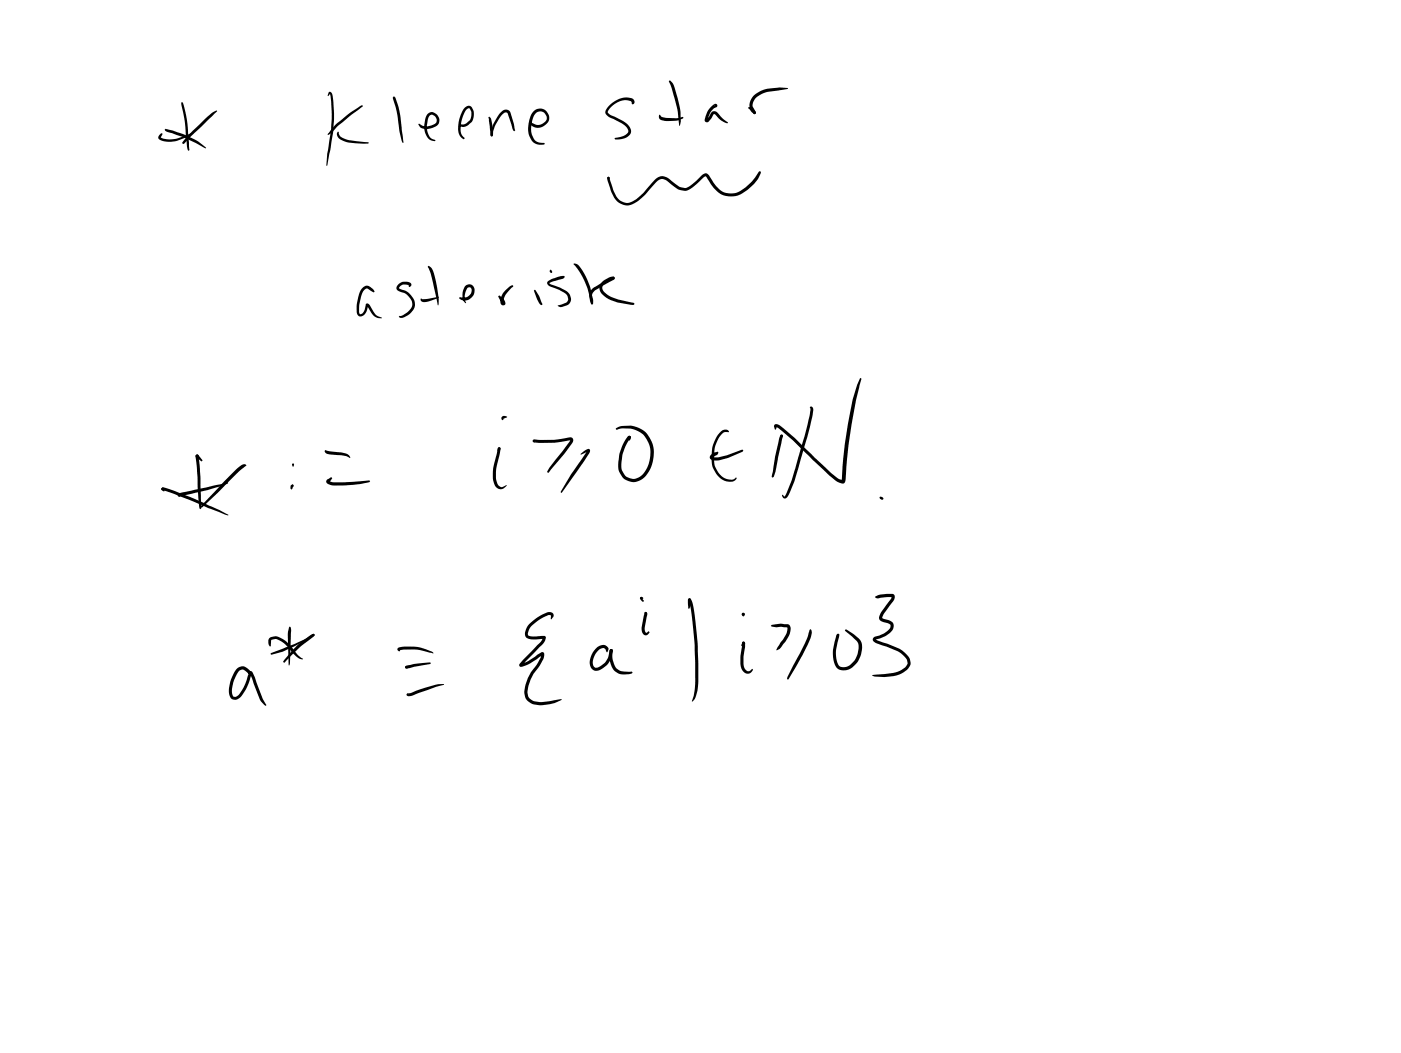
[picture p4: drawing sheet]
<svg xmlns="http://www.w3.org/2000/svg" width="108mm" height="81mm" viewBox="0 0 108 81" stroke-linecap="round" stroke-linejoin="round" font-family="sans-serif">
<g fill="#000">
<path d="M12.3 10.3h.2l-.1 .3a1.81 1.81 0 0 0 1.2 .1l1.3-.5-1.2 .6a1.29 1.29 0 0 1-1.5-.2zM12.7 10l.1-.1 .5 .2 .9 .3 1.1 .5 .6 .5-1.8-.8-1.2-.4zM14 7.9h.1a12.3 12.3 0 0 1 .4 3.7l-.1-.3-.2-1.9zM14.8 10.1l1.5-1.4 .4-.1-2.5 2.5h-.1v-.1zM25.3 7.1a.22 .22 0 0 1 .3 0 .22 .22 0 0 1 0 .3l.1 .5a12.8 12.8 0 0 1-.3 4l-.2 .9v-1a12.7 12.7 0 0 0 .3-4.4l-.1-.2h.1l-.2 .2zM25.9 9.6l1.2-1 .7-.5 .2 .1-2.7 2.2-.1-.1zM26 10.2l.1 .2a1.01 1.01 0 0 0 .9 .4l1.4 .2-.4 .1-1.1-.1a.89 .89 0 0 1-.9-.7zM30.3 7.5l.1-.1 .1 .1 .3 1 .3 2.5-.3-.8-.2-1.4zM33 8.8v-.1a.61 .61 0 0 1 .8 .5 .61 .61 0 0 1-.6 .7l-.3 .1-.4-.1-.3-.3 .1-.1 .6 .3 .6-.2 .2-.4-.3-.3-.1-.1-.2 .2-.2 .7a.94 .94 0 0 0 .7 1.1 .73 .73 0 0 1-.9-.8l.1-.8zM35.8 8.3l.3-.1h.2a.99 .99 0 0 1-.4 1.5l-.4 .1a.09 .09 0 0 1-.1-.1 .09 .09 0 0 1 .1-.1l.4-.1 .4-.3v-.5l-.1-.3-.1-.1-.2 .2a2.43 2.43 0 0 0-.3 1.9l.2 .3a.36 .36 0 0 1-.4-.4 2.52 2.52 0 0 1 .4-2zM37.6 9h.1l.1 .2 .2 .9a.24 .24 0 0 1-.2 .4zM38.6 8.7a.43 .43 0 0 1 .3-.3 .43 .43 0 0 1 .4 .3l.3 1.1a.13 .13 0 0 1 .1 .2 .13 .13 0 0 1-.1 .1l-.5-1.4h-.2a2.81 2.81 0 0 0-.9 1.7v.1h-.2a2.64 2.64 0 0 1 .8-1.8z"/>
<path d="M41.1 8.6a.72 .72 0 0 1 1.2 .2 .72 .72 0 0 1-.7 1h-.4l-.4-.3 .1-.1 .5 .2h.3l.4-.3v-.3l-.2-.3-.2-.1h-.2l-.2 .1a1.92 1.92 0 0 0-.2 2l.3 .2 .6 .2a.8 .8 0 0 1-1.1-.4 2.1 2.1 0 0 1 .2-2.1zM46.8 13.6h.1l.1 .2h-.1zM46.8 13.6l.2 .1-.1 .1-.1-.1zM46.8 13.7h.2l.2 .9a1.08 1.08 0 0 0 1.5 .9l.8-.6 .9-.9a.82 .82 0 0 1 1.3-.1l.6 .5 .5 .1a3.6 3.6 0 0 0 1.4-1.1 .33 .33 0 0 1 .5 .2 1.84 1.84 0 0 0 2 1.3 3.7 3.7 0 0 0 1.7-1.6l.1-.1 .1 .1a3.2 3.2 0 0 1-1.9 1.8 2.09 2.09 0 0 1-2.2-1.3l-.1-.2-.2 .1a2.66 2.66 0 0 1-1.4 1l-.6-.1-.9-.7a.57 .57 0 0 0-.8 .2l-.6 .6a2.06 2.06 0 0 1-1.8 1.1 1.58 1.58 0 0 1-1.1-1.3zM47 8.1a1.42 1.42 0 0 1 1.8-.4l.1 .2-.1 .1-.2-.2a1.43 1.43 0 0 0-1.8 .9l1.2 .6a.77 .77 0 0 1 .6 1l-.1 .1a1.15 1.15 0 0 1-1.2 .3l.1-.1a1.08 1.08 0 0 0 1-.4 .62 .62 0 0 0-.5-.7l-1.1-.6a.43 .43 0 0 1 .1-.7zM50.8 8.9l.1-.1 .1 .2 .4 .1h.8l.4-.1 .1 .1a2.21 2.21 0 0 1-1.8 .1zM51.6 6.2l.3 .4 .5 1.7 .1 1.1-.1 .3-.2-1.4-.7-2zM54.8 8.2l.1-.1a.19 .19 0 0 1 .2-.1 .19 .19 0 0 1 .2 .2h-.3l.1-.1-.1 .1h.2a1.48 1.48 0 0 0-.7 1.1v-.1l.3-.5 .3-.1 1 .9a1.45 1.45 0 0 1-1-.7l-.2 .2a.53 .53 0 0 1-.5 .4l-.1-.1 .1-.3 .1-.4zM57.6 8.3a.56 .56 0 0 1 .6 .3l-.1 .2zM58.1 7.3l.5-.3 .5-.2 1-.1 .6 .1-1.5 .3a1.28 1.28 0 0 0-1.2 .9l.1 .5a.2 .2 0 0 1 0 .3l-.3-.5a.94 .94 0 0 1 .3-1zM12.4 37.6h.2v.1l-.1 .1zM12.5 37.6h.3l1.9 .7 2.2 1 .7 .4-5.1-1.9z"/>
<path d="M13.7 38.1l3.8-.9h.1a15 15 0 0 1-3.5 1l-.3 .1-.1-.2zM13.7 38.1l.2-.1 .1 .1-.2 .2zM15.1 35.1l.1-.1 .1 .1 .1 .8 .1 3.3h-.1l-.1-.9zM15.1 35.1h.2l.3 .4h-.1l-.4-.3zM17.9 36.5l.7-.7h.3l.1 .1-3.5 3.2v-.1zM22.4 37.4l.1-.1 .1 .1-.1 .3-.1-.1zM25 34.8l.1-.1 1.2 .2a.59 .59 0 0 1 .7 .4l-.4-.2-1.4-.1zM25.2 37l.3-.2 .1 .1-.2 .2 .3 .1 2.8-.2v.1a9.2 9.2 0 0 1-2.7 .3 .45 .45 0 0 1-.7-.4zM27.9 22.2a.41 .41 0 0 1 .6-.1l.4 .3a.18 .18 0 0 1-.2 .1 .18 .18 0 0 1-.2-.1l-.3-.2a.75 .75 0 0 0-.4 .7l-.1 .7v.6l.3-.1 .2-.5a.19 .19 0 0 1 .1-.2 .19 .19 0 0 1 .2 .2l.4 .6 .5 .3h-.3l-.3-.2-.5-.7 .1-.1-.1 .5-.2 .3-.3 .1-.2-.1a1.33 1.33 0 0 1-.1-1.1l.2-.7zM30.7 21.9a.66 .66 0 0 1 1 .1l-.2 .1v-.2h-.5l-.2 .3 .1 .1a1.23 1.23 0 0 1 1 1.5 1.47 1.47 0 0 1-.9 .7h-.1a.09 .09 0 0 1-.1 0 .09 .09 0 0 1 .1-.1l.5-.3 .3-.3a.96 .96 0 0 0-.8-1.3 .31 .31 0 0 1-.3-.2 .31 .31 0 0 1 .1-.4zM32.4 23l1.4-.1-.6 .3a.54 .54 0 0 1-.8 0zM33 20.5l.2 .1a6.2 6.2 0 0 1 .6 2.9h-.1l-.2-1a5 5 0 0 0-.5-1.9z"/>
<path d="M35.9 22l.2-.1 .3 .1a.74 .74 0 0 1 0 .9 .74 .74 0 0 1-.9 .2l-.1-.1v-.1h.6l.3-.3v-.3l-.1-.1h-.2l-.2 .4v.4l.1 .4-.2-.3a1.23 1.23 0 0 1 .2-1.1zM38.4 34.5h.1l.1 .1-.2 .2zM38.4 22.8h.1l.3 .3a.23 .23 0 0 1 .2 .3 .23 .23 0 0 1-.3 .1 .51 .51 0 0 1-.1-.6l.2-.4 .4-.4 .3-.1h.1l-.7 .7-.2 .7zM38.4 34.5h.1l.1 .1-.3 1.2a1.78 1.78 0 0 0 .1 1.6l.3 .1 .3-.1-.2 .2a.56 .56 0 0 1-.6 0 .56 .56 0 0 1-.2-.6v-1zM38.7 32.1h.2h.2l-.4 .3-.1-.1zM41.1 33.9h1.6l1.2-.2a.28 .28 0 0 1 .3 .2 .28 .28 0 0 1-.2 .3l-1.8 2.2v-.1l.1-.3 1.7-2.1-1.3 .2h-1.1h-.4v-.1v.1l-.2-.1zM41.1 22.4h.2l.2 .4 .3 .7-.3-.2zM42.4 20.8l.1 .1a.1 .1 0 0 1-.1 .1 .1 .1 0 0 1-.1-.1zM42.2 21.7l.4-.2 .9-.2-.1 .2-1.1 .3 .9 .4a.99 .99 0 0 1 .8 .9l-.1 .3-.2 .1-.5 .2-.2-.1 .7-.3 .1-.2-.1-.3-.1-.2-.5-.3-.8-.3-.1-.2zM44.2 20.3h.2a3.7 3.7 0 0 1 1.2 2.4l.1 .5-.1 .2-.1-.2a6.9 6.9 0 0 0-.9-2.3zM44.7 35l.3-.2a.28 .28 0 0 1 .2-.2 .28 .28 0 0 1 .3 .1l-.6 1-1.6 2.3-.1-.1 .8-1.4 1.3-1.8v.1l-.5 .2zM45.6 22.3l1.6-.9v.1v-.2l.2 .1-.1 .2-1.6 .9-.1 .3 .1 .6a.21 .21 0 0 1-.2-.1 .21 .21 0 0 1-.1-.2v-.5z"/>
<path d="M45.6 23.3h.1l-.1 .1h-.1zM46.4 21.7l.6-.4h.3l.1 .1-.8 .4-.2 .3 .1 .3 .3 .3a4 4 0 0 0 1.9 .6l.2 .1v.1h-.2a4.4 4.4 0 0 1-2-.6l-.3-.2a.63 .63 0 0 1 0-1zM48.4 33.6l.2 .1-.1 .3-.1-.3zM47.5 33l.4-.2h.7a2.18 2.18 0 0 1 1.6 3 1.53 1.53 0 0 1-1.7 1.3 1.35 1.35 0 0 1-.8-1.7 3.3 3.3 0 0 1 .7-1.8h.2l-.1 .2a3.4 3.4 0 0 0-.6 2.3 .97 .97 0 0 0 .9 .8 .97 .97 0 0 0 1-.7 2.49 2.49 0 0 0 .2-2.1 1.67 1.67 0 0 0-1.4-1.1h-.7l-.4 .1zM54.8 35.1l.5-.3 .1 .1-.1 .1-.4 .3v-.1h.4l1.9-.5h.1l-.1 .1-1.1 .5-.6 .2a.53 .53 0 0 1-.8-.3zM55.5 33.3l.3-.2a.21 .21 0 0 1 .3 .2h-.3a1.99 1.99 0 0 0-.8 1.5v.3a1.47 1.47 0 0 0 1.6 1.8l.1-.1a.22 .22 0 0 1-.2 .3 1.67 1.67 0 0 1-1.7-2l.1-.3a2.56 2.56 0 0 1 .6-1.5zM59.7 32.7h.3l.4 .3 3.6 3.5 .6 .4 .3 .1h-.1l.1-1.1a30.8 30.8 0 0 1 1.1-6.2l.3-.5h.1a31.3 31.3 0 0 0-1 5.1l-.2 2.6a.34 .34 0 0 1-.2 .4 .34 .34 0 0 1-.5-.2l-.6-.5-2.8-2.7-1.3-1h.1l-.2 .2-.1-.2zM60.1 33.5h.2v.2a.11 .11 0 0 1-.2 0 .11 .11 0 0 1 0-.2zM60.2 33.5h.1v.1l-.4 1.8a2.89 2.89 0 0 1-.4 1.4v-.1l.2-1.5zM62.4 31.4l.1-.1 .2 .2-.3 1.3-1.2 4.2-.5 1.3a.2 .2 0 0 1-.3 .1 .2 .2 0 0 1-.1-.3l.1 .2 .1-.1 .5-1.2 1.2-4.2 .3-1.3zM67.8 38.3h.2v.2l-.2-.1zM18.3 51.5l.3-.1h.2a.56 .56 0 0 1 .5 .6l-.6-.4a.52 .52 0 0 0-.5 .4 1.8 1.8 0 0 0-.2 1.7h.2a3.2 3.2 0 0 0 1-1.9l.1-.1 .2 .2 .7 1.9 .3 .5v.1l-.5-.5-.7-2h.1l-.1 .2a2.29 2.29 0 0 1-1.1 1.8 .52 .52 0 0 1-.6-.7 2.94 2.94 0 0 1 .7-1.7z"/>
<path d="M20.8 49.2l.2-.1a1.57 1.57 0 0 1 1.5 .8l.4 .5 .4 .4a1.79 1.79 0 0 1-1.1-.9l-.4-.4-.6-.3-.3 .1-.1 .5a.5 .5 0 0 1 0-.6zM20.9 50.3l1.8-.7 1.5-.7v.1l-2.4 1.2-.9 .3zM22.3 48.3h.1v.3l-.1 2.7-.1-2.4zM22.9 49.7l1-.8h.3v.1l-1 .8-1.3 1.3-.1-.1 .1-.2zM30.7 49.9h.1a4.4 4.4 0 0 1 2 .1l.6 .3-.6-.1a4.5 4.5 0 0 0-2-.1v-.1v.2l-.1-.1zM31.3 51.3l.8-.2 1-.1 .1 .1-1.9 .4h-.1zM31.3 53.5l.1-.1 .1 .1v-.1l.9-.3a4.6 4.6 0 0 1 1.8-.4v.1l-2.3 .8a.33 .33 0 0 1-.6-.1zM31.2 51.3h.5l-.4 .2h-.1zM41.8 49h.1a.44 .44 0 0 1-.2 .7l-1.5 1.6-.1-.1 .6-.3 1-.6a.22 .22 0 0 1 .3 .1 .22 .22 0 0 1-.1 .3l-.3 .6a3.4 3.4 0 0 0-1 2.1l.2 .4 .4 .2 .6 .1 1.5-.2a3.2 3.2 0 0 1-2.2 .4l-.5-.3-.1-.3a2.94 2.94 0 0 1 .9-2.5l.3-.5v-.3l.1 .1-.9 .6a.99 .99 0 0 1-.9 .2v-.1l.3-.3 1.4-1.4 .1-.4v.1zM40.8 48.1v-.1a2.23 2.23 0 0 1 1.7-.8l.2 .2-.2 .3-.1-.3a1.73 1.73 0 0 0-1.2 .6l-.4 .5-.1 .4 .3 .1h.8a.14 .14 0 0 1 .2 0 .14 .14 0 0 1-.1 .2l-.6 .1a.65 .65 0 0 1-.8-.3 1.18 1.18 0 0 1 .3-.9zM46 49.9l.2-.1 .3-.1 .3 .1 .1 .2-.1 .3-.3-.4-.3 .2a.96 .96 0 0 0-.3 1.3h.2a1.47 1.47 0 0 0 .9-1.3l.1-.1 .1 .2a1.46 1.46 0 0 1-1.5 1.4 1.03 1.03 0 0 1 .1-1.5zM47 50.1l.2-.1v.2a1.73 1.73 0 0 0 .3 1.3l.4 .2h.8v.1l-.2 .2-.9-.1a1.56 1.56 0 0 1-.6-1.8z"/>
<path d="M49.3 46h.2l.1 .3v.1l-.3-.2zM49.4 46l.2 .1-.3 .1zM49.7 47.2h.1v.1h-.1zM49.7 47.2h.1l.1 .1-.2 1.3 .1 .2 .2-.2a.24 .24 0 0 1-.1 .3 .24 .24 0 0 1-.3 0l-.1-.2-.1-.3zM53 46.2l.1-.1 .1 .1v.5l-.1 .2zM53.1 46.1h.1v.2h-.2zM53 46.1h.2l.1 .3a19.6 19.6 0 0 1 .5 3.8v1.1a5.1 5.1 0 0 1-.4 2.7l-.1 .1a8.3 8.3 0 0 0 .3-3.1l-.2-3.1zM57.2 49.5h.2v.1l-.2 .2-.1-.1zM57.2 47.3l.1-.1a.12 .12 0 0 1 .1 .2 .12 .12 0 0 1-.2 0zM57.2 47.2l.2 .1-.2 .2v-.2zM57.2 49.5h.2v.1l-.1 1.4a.63 .63 0 0 0 .3 .7h.2a.12 .12 0 0 1 .1-.1 .12 .12 0 0 1 .1 0l-.1 .2-.3 .1a.72 .72 0 0 1-.6-.8zM59.5 48.2l1-.1a.39 .39 0 0 1 .4 .1 .39 .39 0 0 1 0 .5l-.1 .2a3 3 0 0 1-1 1.2l.3-.6a1.68 1.68 0 0 0 .6-1.1l-.1-.1h-1.1l-.1-.1z"/>
<path d="M62.4 48.5h.1v.2l-.2 .7-.5 1.1-1.1 1.9v-.2l1.3-2.7zM64.5 48.9h.2l-.1 .2zM64.5 48.9h.1l.1 .1-.3 1a1.24 1.24 0 0 0 .4 1.4l.5-.1a1.58 1.58 0 0 0 .7-1.9l-.9-.8 .2-.1 .9 .7a1.59 1.59 0 0 1-.2 1.9 .92 .92 0 0 1-.9 .6 .92 .92 0 0 1-.8-.7l-.1-.9zM67.5 45.9l.3-.1h.9a.33 .33 0 0 1 .3 .3 .33 .33 0 0 1-.2 .3l-.7 .9-.1 .3 .5 .2a.55 .55 0 0 1 .4 .6 .55 .55 0 0 1-.4 .5l-1 .4 2.1 .9a1.13 1.13 0 0 1 .6 .9l-.1 .2a1.56 1.56 0 0 1-1.3 .8 2.39 2.39 0 0 1-1.6 0v-.1l1.6-.1a1.29 1.29 0 0 0 1.1-.7l-.1-.5-.5-.4-1.7-.7a.28 .28 0 0 1-.3-.2 .28 .28 0 0 1 .1-.3l.7-.3 .5-.4v-.3l-.8-.3a.53 .53 0 0 1 .1-.6l.8-1.2-1.1 .1-.2-.1z"/>
<circle cx="12.6" cy="37.7" r=".12"/>
<circle cx="13.8" cy="38.1" r=".12"/>
<circle cx="15.2" cy="35.1" r=".12"/>
<circle cx="48.5" cy="33.7" r=".13"/>
<circle cx="24.1" cy="48.9" r=".09"/>
<circle cx="47.1" cy="50.1" r=".12"/>
<circle cx="64.6" cy="48.9" r=".09"/>
</g>
<g fill="#000">
<path d="M22.6 35.7v.1z" fill-rule="evenodd"/>
<path d="M22.5 35.8h.2l-.1 .1z" fill-rule="evenodd"/>
<path d="M22.5 35.7l.2 .1-.1 .2z" fill-rule="evenodd"/>
</g>
</svg>
